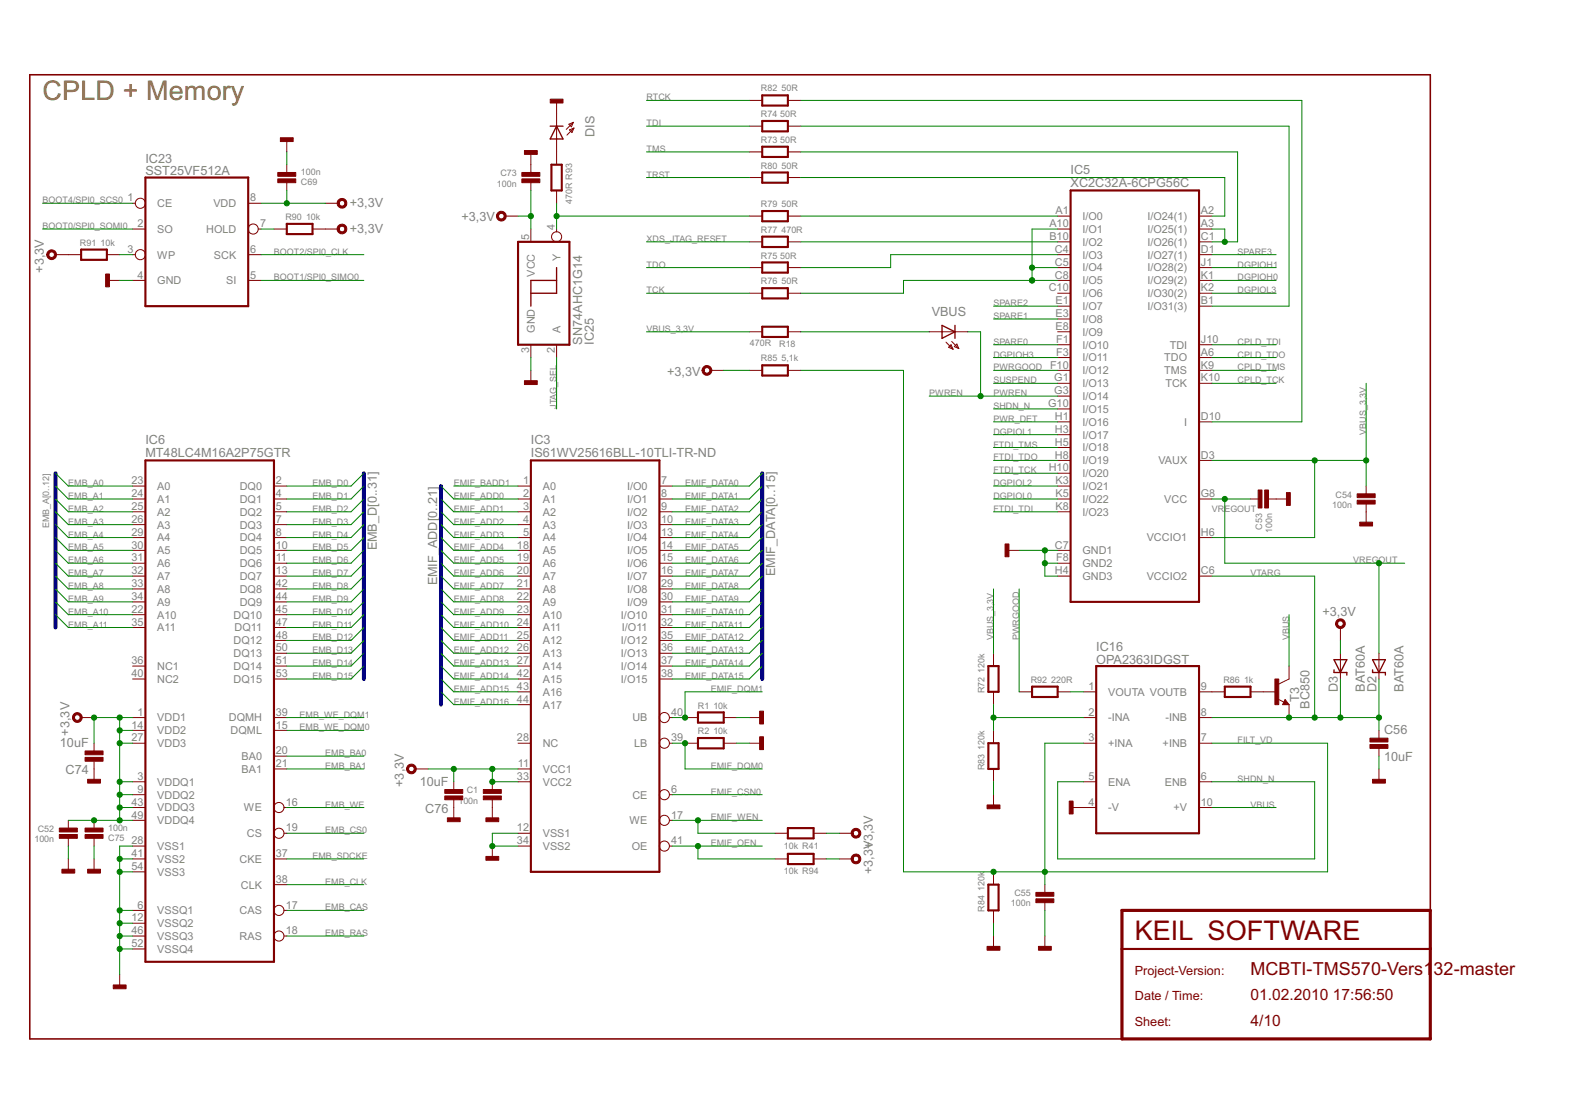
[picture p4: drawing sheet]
<svg xmlns="http://www.w3.org/2000/svg" width="297mm" height="210mm" viewBox="0 0 297 210" stroke-linecap="round" stroke-linejoin="round" font-family="sans-serif">
<defs><g id="words">
<text font-size="5.7" fill="#808000" x="8" y="18.9">CPLD + Memory</text>
<text font-size="5.7" fill="#800000" x="213.7" y="176.9">KEIL SOFTWARE</text>
<g font-size="3.8" fill="#800000">
<text x="235.5" y="183.5">MCBTI-TMS570-Vers1</text>
<text x="270" y="183.5">32-master</text>
</g>
<g font-size="3.3" fill="#800000">
<text x="235.5" y="188.3">01.02.2010</text>
<text x="251" y="188.3">17:56:50</text>
<text x="235.5" y="193.2">4/10</text>
</g>
<g font-size="2.7" fill="#808080">
<text x="112" y="25.8" transform="rotate(-90 112 25.8)">DIS</text>
<text x="27.4" y="32.9">SST25VF512A</text>
<text x="27.4" y="30.6">IC23</text>
<text x="201.6" y="35.1">XC2C32A-6CPG56C</text>
<text x="201.6" y="32.8">IC5</text>
<text x="65.9" y="39">+3,3V</text>
<text x="86.9" y="41.7">+3,3V</text>
<text x="65.9" y="43.8">+3,3V</text>
<text x="8.3" y="51.3" transform="rotate(-90 8.3 51.3)">+3,3V</text>
<text x="175.5" y="59.4">VBUS</text>
<text x="109.7" y="64.9" transform="rotate(-90 109.7 64.9)">SN74AHC1G14</text>
<text x="111.9" y="64.9" transform="rotate(-90 111.9 64.9)">IC25</text>
<text x="125.6" y="70.7">+3,3V</text>
<text x="27.4" y="83.6">IC6</text>
<text x="100" y="83.6">IC3</text>
<text x="27.4" y="85.9">MT48LC4M16A2P75GTR</text>
<text x="100" y="85.9">IS61WV25616BLL-10TLI-TR-ND</text>
<text x="71" y="103.6" transform="rotate(-90 71 103.6)">EMB_D[0..31]</text>
<text x="82.3" y="110.2" transform="rotate(-90 82.3 110.2)">EMIF_ADD[0..21]</text>
<text x="146" y="108.5" transform="rotate(-90 146 108.5)">EMIF_DATA[0..15]</text>
<text x="249.1" y="116">+3,3V</text>
<text x="206.5" y="124.9">OPA2363IDGST</text>
<text x="206.5" y="122.6">IC16</text>
<text x="252" y="130.2" transform="rotate(-90 252 130.2)">D3</text>
<text x="257.1" y="130.2" transform="rotate(-90 257.1 130.2)">BAT60A</text>
<text x="259.3" y="130.2" transform="rotate(-90 259.3 130.2)">D2</text>
<text x="264.4" y="130.2" transform="rotate(-90 264.4 130.2)">BAT60A</text>
<text x="244.7" y="132.2" transform="rotate(-90 244.7 132.2)">T3</text>
<text x="246.7" y="133.4" transform="rotate(-90 246.7 133.4)">BC850</text>
<text x="11.3" y="140.6">10uF</text>
<text x="13.1" y="138.5" transform="rotate(-90 13.1 138.5)">+3,3V</text>
<text x="260.7" y="143.3">10uF</text>
<text x="260.7" y="138.2">C56</text>
<text x="12.3" y="145.7">C74</text>
<text x="76" y="148.1" transform="rotate(-90 76 148.1)">+3,3V</text>
<text x="79" y="147.9">10uF</text>
<text x="80.1" y="153">C76</text>
<text x="164.4" y="159.8" transform="rotate(-90 164.4 159.8)">+3,3V</text>
<text x="164.4" y="164.6" transform="rotate(-90 164.4 164.6)">+3,3V</text>
</g>
<g font-size="2.7" fill="#800000">
<text x="213.7" y="183.5">Project-Version:</text>
<text x="213.7" y="188.3">Date / Time:</text>
<text x="213.7" y="193.2">Sheet:</text>
</g>
<g font-size="2.3" fill="#808080">
<text x="24" y="37.9">1</text>
<text x="29.6" y="39">CE</text>
<text x="40.2" y="39">VDD</text>
<text x="47.1" y="37.9">8</text>
<text x="198.8" y="40.4">A1</text>
<text x="203.9" y="41.4">I/O0</text>
<text x="216.1" y="41.4">I/O24(1)</text>
<text x="226.2" y="40.4">A2</text>
<text x="24" y="47.6">3</text>
<text x="25.9" y="42.8">2</text>
<text x="29.6" y="43.8">SO</text>
<text x="38.8" y="43.8">HOLD</text>
<text x="47.1" y="47.6">6</text>
<text x="49" y="42.8">7</text>
<text x="99.7" y="45.2" transform="rotate(-90 99.7 45.2)">5</text>
<text x="104.5" y="43.3" transform="rotate(-90 104.5 43.3)">4</text>
<text x="197.6" y="42.8">A10</text>
<text x="197.6" y="45.2">B10</text>
<text x="198.7" y="47.6">C4</text>
<text x="203.9" y="43.8">I/O1</text>
<text x="203.9" y="46.3">I/O2</text>
<text x="216.1" y="43.8">I/O25(1)</text>
<text x="216.1" y="46.3">I/O26(1)</text>
<text x="226.2" y="42.8">A3</text>
<text x="226.2" y="45.2">C1</text>
<text x="226.2" y="47.6">D1</text>
<text x="25.9" y="52.5">4</text>
<text x="29.6" y="53.5">GND</text>
<text x="29.6" y="48.7">WP</text>
<text x="40.3" y="48.7">SCK</text>
<text x="42.6" y="53.5">SI</text>
<text x="47.1" y="52.5">5</text>
<text x="100.7" y="52.1" transform="rotate(-90 100.7 52.1)">VCC</text>
<text x="105.6" y="49.1" transform="rotate(-90 105.6 49.1)">Y</text>
<text x="198.7" y="50">C5</text>
<text x="198.7" y="52.5">C8</text>
<text x="203.9" y="48.7">I/O3</text>
<text x="203.9" y="51.1">I/O4</text>
<text x="203.9" y="53.5">I/O5</text>
<text x="216.1" y="51.1">I/O28(2)</text>
<text x="216.1" y="53.5">I/O29(2)</text>
<text x="216.1" y="48.7">I/O27(1)</text>
<text x="226.2" y="50">J1</text>
<text x="226.2" y="52.5">K1</text>
<text x="197.5" y="54.9">C10</text>
<text x="198.8" y="57.3">E1</text>
<text x="198.8" y="59.7">E3</text>
<text x="203.9" y="55.9">I/O6</text>
<text x="203.9" y="58.4">I/O7</text>
<text x="216.1" y="55.9">I/O30(2)</text>
<text x="216.1" y="58.4">I/O31(3)</text>
<text x="226.2" y="54.9">K2</text>
<text x="226.2" y="57.3">B1</text>
<text x="100.7" y="62.7" transform="rotate(-90 100.7 62.7)">GND</text>
<text x="105.6" y="62.7" transform="rotate(-90 105.6 62.7)">A</text>
<text x="198.8" y="62.1">E8</text>
<text x="198.9" y="64.6">F1</text>
<text x="203.9" y="60.8">I/O8</text>
<text x="203.9" y="63.2">I/O9</text>
<text x="203.9" y="65.6">I/O10</text>
<text x="220.3" y="65.6">TDI</text>
<text x="226.2" y="64.6">J10</text>
<text x="99.7" y="66.4" transform="rotate(-90 99.7 66.4)">3</text>
<text x="104.5" y="66.4" transform="rotate(-90 104.5 66.4)">2</text>
<text x="197.8" y="69.4">F10</text>
<text x="198.6" y="71.8">G1</text>
<text x="198.9" y="67">F3</text>
<text x="203.9" y="68">I/O11</text>
<text x="203.9" y="70.5">I/O12</text>
<text x="219.3" y="70.5">TMS</text>
<text x="219.3" y="68">TDO</text>
<text x="226.2" y="67">A6</text>
<text x="226.2" y="69.4">K9</text>
<text x="226.2" y="71.8">K10</text>
<text x="197.4" y="76.7">G10</text>
<text x="198.6" y="74.2">G3</text>
<text x="203.9" y="72.9">I/O13</text>
<text x="203.9" y="75.3">I/O14</text>
<text x="203.9" y="77.7">I/O15</text>
<text x="219.5" y="72.9">TCK</text>
<text x="198.7" y="79.1">H1</text>
<text x="198.7" y="81.5">H3</text>
<text x="198.7" y="83.9">H5</text>
<text x="203.9" y="80.1">I/O16</text>
<text x="203.9" y="82.6">I/O17</text>
<text x="223.1" y="80.1">I</text>
<text x="226.2" y="79.1">D10</text>
<text x="197.5" y="88.8">H10</text>
<text x="198.7" y="86.3">H8</text>
<text x="203.9" y="85">I/O18</text>
<text x="203.9" y="87.4">I/O19</text>
<text x="203.9" y="89.8">I/O20</text>
<text x="218.2" y="87.4">VAUX</text>
<text x="226.2" y="86.3">D3</text>
<text x="24.8" y="91.2">23</text>
<text x="24.8" y="93.6">24</text>
<text x="29.6" y="92.2">A0</text>
<text x="29.6" y="94.7">A1</text>
<text x="45.2" y="92.2">DQ0</text>
<text x="45.2" y="94.7">DQ1</text>
<text x="51.9" y="91.2">2</text>
<text x="51.9" y="93.6">4</text>
<text x="98.5" y="91.2">1</text>
<text x="98.5" y="93.6">2</text>
<text x="102.2" y="92.2">A0</text>
<text x="102.2" y="94.7">A1</text>
<text x="118.1" y="92.2">I/O0</text>
<text x="118.1" y="94.7">I/O1</text>
<text x="124.5" y="91.2">7</text>
<text x="124.5" y="93.6">8</text>
<text x="198.8" y="91.2">K3</text>
<text x="198.8" y="93.6">K5</text>
<text x="203.9" y="92.2">I/O21</text>
<text x="203.9" y="94.7">I/O22</text>
<text x="219.3" y="94.7">VCC</text>
<text x="226.2" y="93.6">G8</text>
<text x="24.8" y="96">25</text>
<text x="24.8" y="98.4">26</text>
<text x="24.8" y="100.9">29</text>
<text x="29.6" y="97.1">A2</text>
<text x="29.6" y="99.5">A3</text>
<text x="29.6" y="101.9">A4</text>
<text x="45.2" y="97.1">DQ2</text>
<text x="45.2" y="99.5">DQ3</text>
<text x="45.2" y="101.9">DQ4</text>
<text x="51.9" y="96">5</text>
<text x="51.9" y="98.4">7</text>
<text x="51.9" y="100.9">8</text>
<text x="98.5" y="96">3</text>
<text x="98.5" y="98.4">4</text>
<text x="98.5" y="100.9">5</text>
<text x="102.2" y="97.1">A2</text>
<text x="102.2" y="99.5">A3</text>
<text x="102.2" y="101.9">A4</text>
<text x="118.1" y="97.1">I/O2</text>
<text x="118.1" y="99.5">I/O3</text>
<text x="118.1" y="101.9">I/O4</text>
<text x="124.5" y="96">9</text>
<text x="124.5" y="98.4">10</text>
<text x="124.5" y="100.9">13</text>
<text x="198.8" y="96">K8</text>
<text x="203.9" y="97.1">I/O23</text>
<text x="216" y="101.9">VCCIO1</text>
<text x="226.2" y="100.9">H6</text>
<text x="24.8" y="103.3">30</text>
<text x="24.8" y="105.7">31</text>
<text x="29.6" y="104.3">A5</text>
<text x="29.6" y="106.8">A6</text>
<text x="45.2" y="104.3">DQ5</text>
<text x="45.2" y="106.8">DQ6</text>
<text x="51.9" y="103.3">10</text>
<text x="51.9" y="105.7">11</text>
<text x="97.4" y="103.3">18</text>
<text x="97.4" y="105.7">19</text>
<text x="102.2" y="104.3">A5</text>
<text x="102.2" y="106.8">A6</text>
<text x="118.1" y="104.3">I/O5</text>
<text x="118.1" y="106.8">I/O6</text>
<text x="124.5" y="103.3">14</text>
<text x="124.5" y="105.7">15</text>
<text x="198.7" y="103.3">C7</text>
<text x="198.9" y="105.7">F8</text>
<text x="203.9" y="104.3">GND1</text>
<text x="203.9" y="106.8">GND2</text>
<text x="24.8" y="108.1">32</text>
<text x="24.8" y="110.5">33</text>
<text x="24.8" y="113">34</text>
<text x="29.6" y="109.2">A7</text>
<text x="29.6" y="111.6">A8</text>
<text x="45.2" y="109.2">DQ7</text>
<text x="45.2" y="111.6">DQ8</text>
<text x="51.9" y="108.1">13</text>
<text x="51.9" y="110.5">42</text>
<text x="51.9" y="113">44</text>
<text x="97.4" y="108.1">20</text>
<text x="97.4" y="110.5">21</text>
<text x="97.4" y="113">22</text>
<text x="102.2" y="109.2">A7</text>
<text x="102.2" y="111.6">A8</text>
<text x="118.1" y="109.2">I/O7</text>
<text x="118.1" y="111.6">I/O8</text>
<text x="124.5" y="108.1">16</text>
<text x="124.5" y="110.5">29</text>
<text x="124.5" y="113">30</text>
<text x="198.7" y="108.1">H4</text>
<text x="203.9" y="109.2">GND3</text>
<text x="216" y="109.2">VCCIO2</text>
<text x="226.2" y="108.1">C6</text>
<text x="24.8" y="115.4">22</text>
<text x="24.8" y="117.8">35</text>
<text x="29.6" y="114">A9</text>
<text x="29.6" y="116.4">A10</text>
<text x="29.6" y="118.9">A11</text>
<text x="44" y="116.4">DQ10</text>
<text x="44.2" y="118.9">DQ11</text>
<text x="45.2" y="114">DQ9</text>
<text x="51.9" y="115.4">45</text>
<text x="51.9" y="117.8">47</text>
<text x="97.4" y="115.4">23</text>
<text x="97.4" y="117.8">24</text>
<text x="102.2" y="114">A9</text>
<text x="102.2" y="116.4">A10</text>
<text x="102.2" y="118.9">A11</text>
<text x="117" y="116.4">I/O10</text>
<text x="117.1" y="118.9">I/O11</text>
<text x="118.1" y="114">I/O9</text>
<text x="124.5" y="115.4">31</text>
<text x="124.5" y="117.8">32</text>
<text x="24.8" y="125.1">36</text>
<text x="44" y="121.3">DQ12</text>
<text x="44" y="123.7">DQ13</text>
<text x="51.9" y="120.2">48</text>
<text x="51.9" y="122.6">50</text>
<text x="51.9" y="125.1">51</text>
<text x="97.4" y="120.2">25</text>
<text x="97.4" y="122.6">26</text>
<text x="97.4" y="125.1">27</text>
<text x="102.2" y="121.3">A12</text>
<text x="102.2" y="123.7">A13</text>
<text x="117" y="121.3">I/O12</text>
<text x="117" y="123.7">I/O13</text>
<text x="124.5" y="120.2">35</text>
<text x="124.5" y="122.6">36</text>
<text x="124.5" y="125.1">37</text>
<text x="24.8" y="127.5">40</text>
<text x="29.6" y="126.1">NC1</text>
<text x="29.6" y="128.5">NC2</text>
<text x="44" y="126.1">DQ14</text>
<text x="44" y="128.6">DQ15</text>
<text x="51.9" y="127.5">53</text>
<text x="97.4" y="127.5">42</text>
<text x="97.4" y="129.9">43</text>
<text x="102.2" y="126.1">A14</text>
<text x="102.2" y="128.5">A15</text>
<text x="102.2" y="131">A16</text>
<text x="117" y="126.1">I/O14</text>
<text x="117" y="128.6">I/O15</text>
<text x="124.5" y="127.5">38</text>
<text x="205" y="129.9">1</text>
<text x="208.7" y="131">VOUTA VOUTB</text>
<text x="226.2" y="129.9">9</text>
<text x="24.8" y="137.2">14</text>
<text x="25.9" y="134.7">1</text>
<text x="29.6" y="135.8">VDD1</text>
<text x="43.1" y="135.8">DQMH</text>
<text x="51.9" y="134.7">39</text>
<text x="51.9" y="137.2">15</text>
<text x="97.4" y="132.3">44</text>
<text x="102.2" y="133.4">A17</text>
<text x="119.1" y="135.8">UB</text>
<text x="126.4" y="134.7">40</text>
<text x="205" y="134.7">2</text>
<text x="208.7" y="135.8">-INA</text>
<text x="219.5" y="135.8">-INB</text>
<text x="226.2" y="134.7">8</text>
<text x="24.8" y="139.6">27</text>
<text x="29.6" y="138.2">VDD2</text>
<text x="29.6" y="140.6">VDD3</text>
<text x="43.4" y="138.2">DQML</text>
<text x="45.5" y="143.1">BA0</text>
<text x="51.9" y="142">20</text>
<text x="97.4" y="139.6">28</text>
<text x="102.2" y="140.6">NC</text>
<text x="119.5" y="140.7">LB</text>
<text x="126.4" y="139.6">39</text>
<text x="205" y="139.6">3</text>
<text x="208.7" y="140.6">+INA</text>
<text x="219" y="140.7">+INB</text>
<text x="226.2" y="139.6">7</text>
<text x="25.9" y="146.8">3</text>
<text x="25.9" y="149.3">9</text>
<text x="29.6" y="147.9">VDDQ1</text>
<text x="45.5" y="145.5">BA1</text>
<text x="51.9" y="144.4">21</text>
<text x="97.4" y="146.8">33</text>
<text x="97.5" y="144.4">11</text>
<text x="102.2" y="145.5">VCC1</text>
<text x="102.2" y="147.9">VCC2</text>
<text x="126.4" y="149.3">6</text>
<text x="205" y="146.8">5</text>
<text x="208.7" y="147.9">ENA</text>
<text x="219.4" y="147.9">ENB</text>
<text x="226.2" y="146.8">6</text>
<text x="24.8" y="151.7">43</text>
<text x="24.8" y="154.1">49</text>
<text x="29.6" y="150.3">VDDQ2</text>
<text x="29.6" y="152.7">VDDQ3</text>
<text x="29.6" y="155.2">VDDQ4</text>
<text x="45.9" y="152.8">WE</text>
<text x="53.8" y="151.7">16</text>
<text x="118.5" y="155.2">WE</text>
<text x="119.1" y="150.3">CE</text>
<text x="126.4" y="154.1">17</text>
<text x="205" y="151.7">4</text>
<text x="208.7" y="152.7">-V</text>
<text x="221" y="152.8">+V</text>
<text x="226.2" y="151.7">10</text>
<text x="24.8" y="158.9">28</text>
<text x="24.8" y="161.4">41</text>
<text x="29.6" y="160">VSS1</text>
<text x="46.5" y="157.6">CS</text>
<text x="51.9" y="161.4">37</text>
<text x="53.8" y="156.5">19</text>
<text x="97.4" y="156.5">12</text>
<text x="97.4" y="158.9">34</text>
<text x="102.2" y="157.6">VSS1</text>
<text x="102.2" y="160">VSS2</text>
<text x="119" y="160">OE</text>
<text x="126.4" y="158.9">41</text>
<text x="24.8" y="163.8">54</text>
<text x="29.6" y="162.4">VSS2</text>
<text x="29.6" y="164.8">VSS3</text>
<text x="45.1" y="162.4">CKE</text>
<text x="45.4" y="167.3">CLK</text>
<text x="51.9" y="166.2">38</text>
<text x="24.8" y="173.5">12</text>
<text x="25.9" y="171">6</text>
<text x="29.6" y="172.1">VSSQ1</text>
<text x="45.1" y="172.1">CAS</text>
<text x="53.8" y="171">17</text>
<text x="24.8" y="175.9">46</text>
<text x="24.8" y="178.3">52</text>
<text x="29.6" y="174.5">VSSQ2</text>
<text x="29.6" y="176.9">VSSQ3</text>
<text x="29.6" y="179.4">VSSQ4</text>
<text x="45.1" y="177">RAS</text>
<text x="53.8" y="175.9">18</text>
</g>
<g font-size="1.9" fill="#808080">
<text x="143.3" y="17.2">R82</text>
<text x="147.2" y="17.2">50R</text>
<text x="121.8" y="23.7">TDI</text>
<text x="121.8" y="18.9">RTCK</text>
<text x="143.3" y="22.1">R74</text>
<text x="147" y="22.1">50R</text>
<text x="121.8" y="28.6">TMS</text>
<text x="143.3" y="26.9">R73</text>
<text x="147" y="26.9">50R</text>
<text x="56.7" y="32.9">100n</text>
<text x="56.7" y="34.9">C69</text>
<text x="93.6" y="35.1">100n</text>
<text x="94.2" y="33.2">C73</text>
<text x="121.8" y="33.4">TRST</text>
<text x="143.3" y="31.7">R80</text>
<text x="147.2" y="31.7">50R</text>
<text x="8" y="38.3">BOOT4/SPI0_SCS0</text>
<text x="53.8" y="41.4">R90</text>
<text x="57.6" y="41.4">10k</text>
<text x="107.7" y="38.4" transform="rotate(-90 107.7 38.4)">470R R93</text>
<text x="143.3" y="39">R79</text>
<text x="147.2" y="39">50R</text>
<text x="8" y="43.1">BOOT0/SPI0_SOMI0</text>
<text x="15" y="46.3">R91</text>
<text x="18.9" y="46.3">10k</text>
<text x="51.6" y="48">BOOT2/SPI0_CLK</text>
<text x="121.8" y="45.5">XDS_JTAG_RESET</text>
<text x="143.3" y="43.8">R77</text>
<text x="147.2" y="43.8">470R</text>
<text x="233.1" y="48">SPARE3</text>
<text x="51.6" y="52.8">BOOT1/SPI0_SIMO0</text>
<text x="121.8" y="50.4">TDO</text>
<text x="143.3" y="48.7">R75</text>
<text x="143.3" y="53.5">R76</text>
<text x="147" y="48.7">50R</text>
<text x="147.2" y="53.5">50R</text>
<text x="233.1" y="52.8">DGPIOH0</text>
<text x="233.1" y="50.4">DGPIOH1</text>
<text x="121.8" y="55.2">TCK</text>
<text x="187.1" y="57.6">SPARE2</text>
<text x="233.1" y="55.2">DGPIOL3</text>
<text x="121.8" y="62.5">VBUS_3,3V</text>
<text x="141.2" y="65.1">470R</text>
<text x="146.8" y="65.4">R18</text>
<text x="187.1" y="64.9">SPARE0</text>
<text x="187.1" y="60.1">SPARE1</text>
<text x="233.1" y="64.9">CPLD_TDI</text>
<text x="143.3" y="68">R85</text>
<text x="147.2" y="68">5,1k</text>
<text x="187.1" y="67.3">DGPIOH3</text>
<text x="187.1" y="69.7">PWRGOOD</text>
<text x="233.1" y="67.3">CPLD_TDO</text>
<text x="233.1" y="69.7">CPLD_TMS</text>
<text x="104.8" y="77" transform="rotate(-90 104.8 77)">JTAG_SEL</text>
<text x="175" y="74.6">PWREN</text>
<text x="187.1" y="74.6">PWREN</text>
<text x="187.1" y="72.2">SUSPEND</text>
<text x="187.1" y="77">SHDN_N</text>
<text x="233.1" y="72.2">CPLD_TCK</text>
<text x="187.1" y="81.8">DGPIOL1</text>
<text x="187.1" y="79.4">PWR_DET</text>
<text x="257.3" y="81.8" transform="rotate(-90 257.3 81.8)">VBUS_3,3V</text>
<text x="187.1" y="84.3">FTDI_TMS</text>
<text x="187.1" y="86.7">FTDI_TDO</text>
<text x="187.1" y="89.1">FTDI_TCK</text>
<text x="12.9" y="91.5">EMB_A0</text>
<text x="12.9" y="93.9">EMB_A1</text>
<text x="58.9" y="91.5">EMB_D0</text>
<text x="58.9" y="93.9">EMB_D1</text>
<text x="85.5" y="91.5">EMIF_BADD1</text>
<text x="85.5" y="93.9">EMIF_ADD0</text>
<text x="129" y="91.5">EMIF_DATA0</text>
<text x="129" y="93.9">EMIF_DATA1</text>
<text x="187.1" y="93.9">DGPIOL0</text>
<text x="187.1" y="91.5">DGPIOL2</text>
<text x="250.9" y="95.6">100n</text>
<text x="251.6" y="93.7">C54</text>
<text x="9.2" y="99.5" transform="rotate(-90 9.2 99.5)">EMB_A[0..12]</text>
<text x="12.9" y="96.4">EMB_A2</text>
<text x="12.9" y="98.8">EMB_A3</text>
<text x="12.9" y="101.2">EMB_A4</text>
<text x="58.9" y="96.4">EMB_D2</text>
<text x="58.9" y="98.8">EMB_D3</text>
<text x="58.9" y="101.2">EMB_D4</text>
<text x="85.5" y="96.4">EMIF_ADD1</text>
<text x="85.5" y="98.8">EMIF_ADD2</text>
<text x="85.5" y="101.2">EMIF_ADD3</text>
<text x="129" y="96.4">EMIF_DATA2</text>
<text x="129" y="98.8">EMIF_DATA3</text>
<text x="129" y="101.2">EMIF_DATA4</text>
<text x="187.1" y="96.4">FTDI_TDI</text>
<text x="228.3" y="96.4">VREGOUT</text>
<text x="237.7" y="99.7" transform="rotate(-90 237.7 99.7)">C53</text>
<text x="239.6" y="100.3" transform="rotate(-90 239.6 100.3)">100n</text>
<text x="12.9" y="103.6">EMB_A5</text>
<text x="12.9" y="106">EMB_A6</text>
<text x="58.9" y="103.6">EMB_D5</text>
<text x="58.9" y="106">EMB_D6</text>
<text x="85.5" y="103.6">EMIF_ADD4</text>
<text x="85.5" y="106">EMIF_ADD5</text>
<text x="129" y="103.6">EMIF_DATA5</text>
<text x="129" y="106">EMIF_DATA6</text>
<text x="254.9" y="106">VREGOUT</text>
<text x="12.9" y="108.5">EMB_A7</text>
<text x="12.9" y="110.9">EMB_A8</text>
<text x="12.9" y="113.3">EMB_A9</text>
<text x="58.9" y="108.5">EMB_D7</text>
<text x="58.9" y="110.9">EMB_D8</text>
<text x="58.9" y="113.3">EMB_D9</text>
<text x="85.5" y="108.5">EMIF_ADD6</text>
<text x="85.5" y="110.9">EMIF_ADD7</text>
<text x="85.5" y="113.3">EMIF_ADD8</text>
<text x="129" y="108.5">EMIF_DATA7</text>
<text x="129" y="110.9">EMIF_DATA8</text>
<text x="129" y="113.3">EMIF_DATA9</text>
<text x="235.5" y="108.5">VTARG</text>
<text x="12.9" y="115.7">EMB_A10</text>
<text x="12.9" y="118.1">EMB_A11</text>
<text x="58.9" y="115.7">EMB_D10</text>
<text x="58.9" y="118.1">EMB_D11</text>
<text x="85.5" y="115.7">EMIF_ADD9</text>
<text x="85.5" y="118.1">EMIF_ADD10</text>
<text x="129" y="115.7">EMIF_DATA10</text>
<text x="129" y="118.1">EMIF_DATA11</text>
<text x="58.9" y="120.6">EMB_D12</text>
<text x="58.9" y="123">EMB_D13</text>
<text x="58.9" y="125.4">EMB_D14</text>
<text x="85.5" y="120.6">EMIF_ADD11</text>
<text x="85.5" y="123">EMIF_ADD12</text>
<text x="85.5" y="125.4">EMIF_ADD13</text>
<text x="129" y="120.6">EMIF_DATA12</text>
<text x="129" y="123">EMIF_DATA13</text>
<text x="129" y="125.4">EMIF_DATA14</text>
<text x="187.1" y="120.6" transform="rotate(-90 187.1 120.6)">VBUS_3,3V</text>
<text x="192" y="120.6" transform="rotate(-90 192 120.6)">PWRGOOD</text>
<text x="242.8" y="120.6" transform="rotate(-90 242.8 120.6)">VBUS</text>
<text x="58.9" y="127.8">EMB_D15</text>
<text x="85.5" y="127.8">EMIF_ADD14</text>
<text x="85.5" y="130.2">EMIF_ADD15</text>
<text x="129" y="127.8">EMIF_DATA15</text>
<text x="133.9" y="130.2">EMIF_DQM1</text>
<text x="185.4" y="130.5" transform="rotate(-90 185.4 130.5)">R72</text>
<text x="185.4" y="126.6" transform="rotate(-90 185.4 126.6)">120k</text>
<text x="194.1" y="128.5">R92</text>
<text x="198" y="128.5">220R</text>
<text x="230.4" y="128.5">R86</text>
<text x="234.3" y="128.5">1k</text>
<text x="56.4" y="137.5">EMB_WE_DQM0</text>
<text x="56.4" y="135.1">EMB_WE_DQM1</text>
<text x="85.5" y="132.7">EMIF_ADD16</text>
<text x="131.5" y="133.4">R1</text>
<text x="134.4" y="133.4">10k</text>
<text x="61.3" y="142.3">EMB_BA0</text>
<text x="131.5" y="138.2">R2</text>
<text x="134.4" y="138.2">10k</text>
<text x="185.4" y="141.1" transform="rotate(-90 185.4 141.1)">120k</text>
<text x="233.1" y="139.9">FILT_VD</text>
<text x="61.3" y="144.8">EMB_BA1</text>
<text x="87.9" y="149.4">C1</text>
<text x="133.9" y="149.6">EMIF_CSN0</text>
<text x="133.9" y="144.8">EMIF_DQM0</text>
<text x="185.4" y="145" transform="rotate(-90 185.4 145)">R83</text>
<text x="233.1" y="147.2">SHDN_N</text>
<text x="61.3" y="152">EMB_WE</text>
<text x="86.4" y="151.3">100n</text>
<text x="133.9" y="154.4">EMIF_WEN</text>
<text x="235.5" y="152">VBUS</text>
<text x="6.5" y="158.5">100n</text>
<text x="7.1" y="156.6">C52</text>
<text x="20.4" y="156.4">100n</text>
<text x="20.4" y="158.3">C75</text>
<text x="58.9" y="161.7">EMB_SDCKE</text>
<text x="61.3" y="156.9">EMB_CS0</text>
<text x="133.9" y="159.3">EMIF_OEN</text>
<text x="147.6" y="159.8">10k R41</text>
<text x="61.3" y="166.5">EMB_CLK</text>
<text x="147.6" y="164.6">10k R94</text>
<text x="185.4" y="167.7" transform="rotate(-90 185.4 167.7)">120k</text>
<text x="61.3" y="171.4">EMB_CAS</text>
<text x="185.4" y="171.6" transform="rotate(-90 185.4 171.6)">R84</text>
<text x="190.4" y="170.6">100n</text>
<text x="191.1" y="168.7">C55</text>
<text x="61.3" y="176.2">EMB_RAS</text>
</g>
</g></defs>
<g fill="#800000" stroke="#800000" stroke-width=".3">
<path d="M5.6 14.1v181.5z"/>
<path d="M5.6 14.1h263.8z"/>
<path d="M269.4 14.1v157.3z"/>
<path d="M5.6 195.6h205.7z"/>
</g>
<g fill="#800000" stroke="#800000" stroke-width=".59">
<path d="M211.3 178.6v17z"/>
<path d="M211.3 171.4v7.2z"/>
<path d="M211.3 171.4h58.1z"/>
<path d="M269.4 171.4v7.2z"/>
<path d="M269.4 178.6v17z"/>
<path d="M211.3 195.6h58.1z"/>
</g>
<g fill="#800000" stroke="#800000" stroke-width=".4">
<path d="M211.3 178.6h58.1z"/>
<path d="M100 164.1h24.2z"/>
<path d="M124.2 86.7v77.4z"/>
<path d="M100 86.7h24.2z"/>
<path d="M100 86.7v77.4z"/>
<path d="M27.4 181.1h24.2z"/>
<path d="M51.6 86.7v94.4z"/>
<path d="M27.4 86.7h24.2z"/>
<path d="M27.4 86.7v94.4z"/>
<path d="M131.5 134.1h4.8z"/>
<path d="M136.3 134.1v1.9z"/>
<path d="M131.5 136h4.8z"/>
<path d="M131.5 134.1v1.9z"/>
<path d="M131.5 138.9h4.8z"/>
<path d="M136.3 138.9v2z"/>
<path d="M131.5 140.9h4.8z"/>
<path d="M131.5 138.9v2z"/>
<path d="M148.4 157.8h4.8z"/>
<path d="M148.4 155.9v1.9z"/>
<path d="M148.4 155.9h4.8z"/>
<path d="M153.2 155.9v1.9z"/>
<path d="M201.7 113.3h24.1z"/>
<path d="M225.8 35.9v77.4z"/>
<path d="M201.7 35.9h24.1z"/>
<path d="M201.7 35.9v77.4z"/>
<path d="M143.6 27.6h4.8z"/>
<path d="M148.4 27.6v1.9z"/>
<path d="M143.6 29.5h4.8z"/>
<path d="M143.6 27.6v1.9z"/>
<path d="M143.6 22.8h4.8z"/>
<path d="M148.4 22.8v1.9z"/>
<path d="M143.6 24.7h4.8z"/>
<path d="M143.6 22.8v1.9z"/>
<path d="M143.6 49.4h4.8z"/>
<path d="M148.4 49.4v1.9z"/>
<path d="M143.6 51.3h4.8z"/>
<path d="M143.6 49.4v1.9z"/>
<path d="M143.6 54.3h4.8z"/>
<path d="M148.4 54.3v1.9z"/>
<path d="M143.6 56.2h4.8z"/>
<path d="M143.6 54.3v1.9z"/>
<path d="M143.6 44.6h4.8z"/>
<path d="M148.4 44.6v1.9z"/>
<path d="M143.6 46.5h4.8z"/>
<path d="M143.6 44.6v1.9z"/>
<path d="M143.6 39.7h4.8z"/>
<path d="M148.4 39.7v2z"/>
<path d="M143.6 41.7h4.8z"/>
<path d="M143.6 39.7v2z"/>
<path d="M143.6 32.5h4.8z"/>
<path d="M148.4 32.5v1.9z"/>
<path d="M143.6 34.4h4.8z"/>
<path d="M143.6 32.5v1.9z"/>
<path d="M143.6 17.9h4.8z"/>
<path d="M148.4 17.9v2z"/>
<path d="M143.6 19.9h4.8z"/>
<path d="M143.6 17.9v2z"/>
<path d="M206.5 125.4h19.3z"/>
<path d="M225.8 125.4v31.5z"/>
<path d="M206.5 156.9h19.3z"/>
<path d="M206.5 125.4v31.5z"/>
<path d="M143.6 63.4h4.8z"/>
<path d="M143.6 61.5v1.9z"/>
<path d="M143.6 61.5h4.8z"/>
<path d="M148.4 61.5v1.9z"/>
<path d="M186.2 125.4v4.8z"/>
<path d="M186.2 125.4h1.9z"/>
<path d="M188.1 125.4v4.8z"/>
<path d="M186.2 130.2h1.9z"/>
<path d="M186.2 139.9v4.9z"/>
<path d="M186.2 139.9h1.9z"/>
<path d="M188.1 139.9v4.9z"/>
<path d="M186.2 144.8h1.9z"/>
<path d="M186.2 166.5v4.9z"/>
<path d="M186.2 166.5h1.9z"/>
<path d="M188.1 166.5v4.9z"/>
<path d="M186.2 171.4h1.9z"/>
<path d="M143.6 68.8h4.8z"/>
<path d="M148.4 68.8v1.9z"/>
<path d="M143.6 70.7h4.8z"/>
<path d="M143.6 68.8v1.9z"/>
<path d="M230.7 129.3h4.8z"/>
<path d="M235.5 129.3v1.9z"/>
<path d="M230.7 131.2h4.8z"/>
<path d="M230.7 129.3v1.9z"/>
<path d="M27.4 33.4h19.4z"/>
<path d="M46.8 33.4v24.2z"/>
<path d="M27.4 57.6h19.4z"/>
<path d="M27.4 33.4v24.2z"/>
<path d="M54 42.1h4.9z"/>
<path d="M58.9 42.1v2z"/>
<path d="M54 44.1h4.9z"/>
<path d="M54 42.1v2z"/>
<path d="M15.3 47h4.8z"/>
<path d="M20.1 47v1.9z"/>
<path d="M15.3 48.9h4.8z"/>
<path d="M15.3 47v1.9z"/>
<path d="M194.4 129.3h4.8z"/>
<path d="M199.2 129.3v1.9z"/>
<path d="M194.4 131.2h4.8z"/>
<path d="M194.4 129.3v1.9z"/>
<path d="M105.8 31v4.9z"/>
<path d="M103.9 35.9h1.9z"/>
<path d="M103.9 31v4.9z"/>
<path d="M103.9 31h1.9z"/>
<path d="M97.6 45.5v19.4z"/>
<path d="M97.6 45.5h9.7z"/>
<path d="M107.3 45.5v19.4z"/>
<path d="M97.6 64.9h9.7z"/>
<path d="M148.4 162.7h4.8z"/>
<path d="M148.4 160.7v2z"/>
<path d="M148.4 160.7h4.8z"/>
<path d="M153.2 160.7v2z"/>
</g>
<g fill="#800000" stroke="#800000" stroke-width=".19">
<path d="M124.2 91.5h2.4z"/>
<path d="M97.6 91.5h2.4z"/>
<path d="M97.6 93.9h2.4z"/>
<path d="M97.6 96.4h2.4z"/>
<path d="M97.6 98.8h2.4z"/>
<path d="M97.6 101.2h2.4z"/>
<path d="M97.6 103.6h2.4z"/>
<path d="M97.6 106h2.4z"/>
<path d="M97.6 108.5h2.4z"/>
<path d="M97.6 110.9h2.4z"/>
<path d="M97.6 113.3h2.4z"/>
<path d="M97.6 115.7h2.4z"/>
<path d="M97.6 118.1h2.4z"/>
<path d="M97.6 120.6h2.4z"/>
<path d="M97.6 123h2.4z"/>
<path d="M97.6 125.4h2.4z"/>
<path d="M97.6 127.8h2.4z"/>
<path d="M97.6 130.2h2.4z"/>
<path d="M97.6 132.7h2.4z"/>
<path d="M124.2 93.9h2.4z"/>
<path d="M124.2 96.4h2.4z"/>
<path d="M124.2 98.8h2.4z"/>
<path d="M124.2 101.2h2.4z"/>
<path d="M124.2 103.6h2.4z"/>
<path d="M124.2 106h2.4z"/>
<path d="M124.2 108.5h2.4z"/>
<path d="M97.6 139.9h2.4z"/>
<path d="M126.1 159.3h.5z"/>
<path d="M126.1 154.4h.5z"/>
<path d="M126.1 149.6h.5z"/>
<path d="M97.6 144.8h2.4z"/>
<path d="M97.6 147.2h2.4z"/>
<path d="M97.6 156.9h2.4z"/>
<path d="M97.6 159.3h2.4z"/>
<path d="M124.2 110.9h2.4z"/>
<path d="M124.2 113.3h2.4z"/>
<path d="M124.2 115.7h2.4z"/>
<path d="M124.2 118.1h2.4z"/>
<path d="M124.2 120.6h2.4z"/>
<path d="M124.2 123h2.4z"/>
<path d="M124.2 125.4h2.4z"/>
<path d="M124.2 127.8h2.4z"/>
<path d="M126.1 135.1h.5z"/>
<path d="M126.1 139.9h.5z"/>
<path d="M51.6 91.5h2.4z"/>
<path d="M25 91.5h2.4z"/>
<path d="M25 93.9h2.4z"/>
<path d="M25 96.4h2.4z"/>
<path d="M25 98.8h2.4z"/>
<path d="M25 101.2h2.4z"/>
<path d="M25 103.6h2.4z"/>
<path d="M25 106h2.4z"/>
<path d="M25 108.5h2.4z"/>
<path d="M25 110.9h2.4z"/>
<path d="M25 113.3h2.4z"/>
<path d="M25 115.7h2.4z"/>
<path d="M25 118.1h2.4z"/>
<path d="M25 125.4h2.4z"/>
<path d="M53.5 152h.5z"/>
<path d="M25 135.1h2.4z"/>
<path d="M25 147.2h2.4z"/>
<path d="M25 159.3h2.4z"/>
<path d="M25 161.7h2.4z"/>
<path d="M51.6 93.9h2.4z"/>
<path d="M51.6 96.4h2.4z"/>
<path d="M51.6 98.8h2.4z"/>
<path d="M51.6 101.2h2.4z"/>
<path d="M51.6 103.6h2.4z"/>
<path d="M51.6 106h2.4z"/>
<path d="M51.6 108.5h2.4z"/>
<path d="M51.6 110.9h2.4z"/>
<path d="M51.6 113.3h2.4z"/>
<path d="M51.6 115.7h2.4z"/>
<path d="M51.6 118.1h2.4z"/>
<path d="M51.6 120.6h2.4z"/>
<path d="M51.6 123h2.4z"/>
<path d="M51.6 125.4h2.4z"/>
<path d="M51.6 127.8h2.4z"/>
<path d="M53.5 156.9h.5z"/>
<path d="M53.5 171.4h.5z"/>
<path d="M53.5 176.2h.5z"/>
<path d="M51.6 161.7h2.4z"/>
<path d="M51.6 166.5h2.4z"/>
<path d="M51.6 135.1h2.4z"/>
<path d="M51.6 137.5h2.4z"/>
<path d="M51.6 142.3h2.4z"/>
<path d="M51.6 144.8h2.4z"/>
<path d="M25 164.1h2.4z"/>
<path d="M25 171.4h2.4z"/>
<path d="M25 173.8h2.4z"/>
<path d="M25 127.8h2.4z"/>
<path d="M25 176.2h2.4z"/>
<path d="M25 137.5h2.4z"/>
<path d="M25 139.9h2.4z"/>
<path d="M25 149.6h2.4z"/>
<path d="M25 152h2.4z"/>
<path d="M25 178.6h2.4z"/>
<path d="M25 154.4h2.4z"/>
<path d="M129 135.1h2.5z"/>
<path d="M136.3 135.1h2.4z"/>
<path d="M129 139.9h2.5z"/>
<path d="M136.3 139.9h2.4z"/>
<path d="M78.2 144.8h2.4z"/>
<path d="M92.7 147.2v1.4z"/>
<path d="M92.7 150.6v1.4z"/>
<path d="M92.7 159.3v2.4z"/>
<path d="M141.1 135.1h2.5z"/>
<path d="M141.1 139.9h2.5z"/>
<path d="M92.7 152v2.4z"/>
<path d="M153.2 156.9h2.5z"/>
<path d="M146 156.9h2.4z"/>
<path d="M158.1 156.9h2.4z"/>
<path d="M199.2 40.7h2.5z"/>
<path d="M199.2 43.1h2.5z"/>
<path d="M199.2 45.5h2.5z"/>
<path d="M199.2 47.9h2.5z"/>
<path d="M199.2 50.4h2.5z"/>
<path d="M199.2 52.8h2.5z"/>
<path d="M199.2 55.2h2.5z"/>
<path d="M199.2 57.6h2.5z"/>
<path d="M225.8 93.9h2.5z"/>
<path d="M199.2 103.6h2.5z"/>
<path d="M199.2 60h2.5z"/>
<path d="M199.2 62.5h2.5z"/>
<path d="M199.2 64.9h2.5z"/>
<path d="M199.2 67.3h2.5z"/>
<path d="M199.2 69.7h2.5z"/>
<path d="M199.2 72.2h2.5z"/>
<path d="M199.2 74.6h2.5z"/>
<path d="M199.2 77h2.5z"/>
<path d="M199.2 79.4h2.5z"/>
<path d="M199.2 81.8h2.5z"/>
<path d="M199.2 84.2h2.5z"/>
<path d="M199.2 86.7h2.5z"/>
<path d="M199.2 89.1h2.5z"/>
<path d="M199.2 91.5h2.5z"/>
<path d="M199.2 93.9h2.5z"/>
<path d="M199.2 96.4h2.5z"/>
<path d="M225.8 40.7h2.5z"/>
<path d="M225.8 43.1h2.5z"/>
<path d="M225.8 50.4h2.5z"/>
<path d="M225.8 52.8h2.5z"/>
<path d="M225.8 55.2h2.5z"/>
<path d="M225.8 57.6h2.5z"/>
<path d="M225.8 64.9h2.5z"/>
<path d="M225.8 67.3h2.5z"/>
<path d="M225.8 69.7h2.5z"/>
<path d="M225.8 72.2h2.5z"/>
<path d="M225.8 45.5h2.5z"/>
<path d="M225.8 79.4h2.5z"/>
<path d="M225.8 86.7h2.5z"/>
<path d="M225.8 101.2h2.5z"/>
<path d="M225.8 108.5h2.5z"/>
<path d="M199.2 106h2.5z"/>
<path d="M199.2 108.5h2.5z"/>
<path d="M225.8 47.9h2.5z"/>
<path d="M15.3 135.1h2.4z"/>
<path d="M17.7 144.8v2.4z"/>
<path d="M22.5 183.5v2.4z"/>
<path d="M189.5 103.6h2.5z"/>
<path d="M235.5 93.9h1.5z"/>
<path d="M238.9 93.9h1.5z"/>
<path d="M240.4 93.9h2.4z"/>
<path d="M257.3 91.5v1.5z"/>
<path d="M257.3 94.9v1.5z"/>
<path d="M257.3 96.4v2.4z"/>
<path d="M141.1 28.6h2.5z"/>
<path d="M148.4 28.6h2.4z"/>
<path d="M141.1 23.7h2.5z"/>
<path d="M148.4 23.7h2.4z"/>
<path d="M141.1 50.4h2.5z"/>
<path d="M148.4 50.4h2.4z"/>
<path d="M141.1 55.2h2.5z"/>
<path d="M148.4 55.2h2.4z"/>
<path d="M141.1 45.5h2.5z"/>
<path d="M148.4 45.5h2.4z"/>
<path d="M141.1 40.7h2.5z"/>
<path d="M148.4 40.7h2.4z"/>
<path d="M141.1 33.4h2.5z"/>
<path d="M148.4 33.4h2.4z"/>
<path d="M141.1 18.9h2.5z"/>
<path d="M148.4 18.9h2.4z"/>
<path d="M204.1 130.2h2.4z"/>
<path d="M204.1 139.9h2.4z"/>
<path d="M204.1 152h2.4z"/>
<path d="M204.1 147.2h2.4z"/>
<path d="M225.8 130.2h2.5z"/>
<path d="M225.8 139.9h2.5z"/>
<path d="M225.8 152h2.5z"/>
<path d="M204.1 135.1h2.4z"/>
<path d="M225.8 135.1h2.5z"/>
<path d="M225.8 147.2h2.5z"/>
<path d="M179.9 62.5h2.4z"/>
<path d="M175 62.5h2.4z"/>
<path d="M177.4 62.5h2.5z"/>
<path d="M178.2 64.4l1.3 1.3z"/>
<path d="M179.1 64.9l.4 .8z"/>
<path d="M179.1 64.9l-.4 .5z"/>
<path d="M178.7 65.4l.8 .3z"/>
<path d="M180.2 64.8l.4 .8z"/>
<path d="M180.2 64.8l-.5 .5z"/>
<path d="M179.7 65.3l.9 .3z"/>
<path d="M179.3 64.3l1.3 1.3z"/>
<path d="M148.4 62.5h2.4z"/>
<path d="M141.1 62.5h2.5z"/>
<path d="M187.1 130.2v2.5z"/>
<path d="M187.1 123v2.4z"/>
<path d="M187.1 144.8v2.4z"/>
<path d="M187.1 137.5v2.4z"/>
<path d="M187.1 149.6v2.4z"/>
<path d="M187.1 171.4v2.4z"/>
<path d="M187.1 164.1v2.4z"/>
<path d="M196.8 166.5v1.5z"/>
<path d="M196.8 169.9v1.5z"/>
<path d="M187.1 176.2v2.4z"/>
<path d="M196.8 176.2v2.4z"/>
<path d="M141.1 69.7h2.5z"/>
<path d="M148.4 69.7h2.4z"/>
<path d="M259.7 137.5v1.4z"/>
<path d="M259.7 140.9v1.4z"/>
<path d="M259.7 144.8v2.4z"/>
<path d="M238 130.2h2.4z"/>
<path d="M242.8 132.7v2.4z"/>
<path d="M242.8 125.4v2.4z"/>
<path d="M240.9 128.8l1.9-1z"/>
<path d="M242.1 131.7l.7 1z"/>
<path d="M241.6 132.7h1.2z"/>
<path d="M242.1 131.7l-.5 1z"/>
<path d="M240.7 131.6l1.2 .6z"/>
<path d="M228.3 130.2h2.4z"/>
<path d="M235.5 130.2h2.5z"/>
<path d="M259.7 123v2.4z"/>
<path d="M259.7 125.4v2.4z"/>
<path d="M201.7 152h2.4z"/>
<path d="M25 38.3h.5z"/>
<path d="M46.8 38.3h2.4z"/>
<path d="M25 43.1h2.4z"/>
<path d="M25 52.8h2.4z"/>
<path d="M25 47.9h.5z"/>
<path d="M48.6 43.1h.6z"/>
<path d="M46.8 47.9h2.4z"/>
<path d="M46.8 52.8h2.4z"/>
<path d="M61.3 38.3h2.4z"/>
<path d="M20.1 52.8h2.4z"/>
<path d="M54 26.2v2.4z"/>
<path d="M54 34.4v1.5z"/>
<path d="M54 31v1.5z"/>
<path d="M51.6 43.1h2.4z"/>
<path d="M58.9 43.1h2.4z"/>
<path d="M12.9 47.9h2.4z"/>
<path d="M20.1 47.9h2.4z"/>
<path d="M61.3 43.1h2.4z"/>
<path d="M10.5 47.9h2.4z"/>
<path d="M192 130.2h2.4z"/>
<path d="M199.2 130.2h2.5z"/>
<path d="M95.2 40.7h2.4z"/>
<path d="M100 31v1.5z"/>
<path d="M100 34.4v1.5z"/>
<path d="M100 28.6v2.4z"/>
<path d="M104.8 21.3v2.4z"/>
<path d="M104.8 26.2v2.4z"/>
<path d="M104.8 23.7v2.5z"/>
<path d="M108.1 24.1l-1.3 1.3z"/>
<path d="M107.3 24.5l.8-.4z"/>
<path d="M107.3 24.5l.4 .5z"/>
<path d="M108.1 24.1l-.4 .9z"/>
<path d="M107.1 23.4l.9-.4z"/>
<path d="M107.1 23.4l.5 .5z"/>
<path d="M108 23l-.4 .9z"/>
<path d="M106.7 24.4l1.3-1.4z"/>
<path d="M104.8 28.6v2.4z"/>
<path d="M104.8 35.9v2.4z"/>
<path d="M104.8 18.9v2.4z"/>
<path d="M104.8 64.9v2.4z"/>
<path d="M100 64.9v2.4z"/>
<path d="M104.8 43.1v.5z"/>
<path d="M100 43.1v2.4z"/>
<path d="M17.7 143.3v1.5z"/>
<path d="M17.7 139.9v1.5z"/>
<path d="M12.9 154.4v1.5z"/>
<path d="M12.9 157.8v1.5z"/>
<path d="M17.7 157.8v1.5z"/>
<path d="M17.7 154.4v1.5z"/>
<path d="M17.7 161.7v2.4z"/>
<path d="M12.9 161.7v2.4z"/>
<path d="M153.2 161.7h2.5z"/>
<path d="M146 161.7h2.4z"/>
<path d="M158.1 161.7h2.4z"/>
<path d="M85.5 150.6v1.4z"/>
<path d="M85.5 147.2v1.4z"/>
<path d="M85.5 152v2.4z"/>
<path d="M100 69.7v2.5z"/>
<path d="M133.9 69.7h2.4z"/>
<path d="M252.5 123v2.4z"/>
<path d="M252.5 125.4v2.4z"/>
<path d="M252.5 118.1v2.5z"/>
<path d="M76.8 144.2a.92 .92 0 0 1 1.4 0 .92 .92 0 0 1-.4 1.4 .92 .92 0 0 1-1.2-.8h.4a.53 .53 0 0 1 .7-.5 .53 .53 0 0 1 .1 .9 .53 .53 0 0 1-.8-.3v-.1h-.4z" fill-rule="evenodd"/>
<path d="M160.5 156.3a.92 .92 0 0 1 1.5 0 .92 .92 0 0 1-.5 1.4 .92 .92 0 0 1-1.2-.8h.4a.54 .54 0 0 1 .8-.5 .54 .54 0 0 1 .1 .9 .54 .54 0 0 1-.9-.3v-.1h-.4z" fill-rule="evenodd"/>
<path d="M13.8 134.5a.92 .92 0 0 1 1.5 0 .92 .92 0 0 1-.4 1.4 .92 .92 0 0 1-1.2-.8h.3a.54 .54 0 0 1 .8-.5 .54 .54 0 0 1 .1 .9 .54 .54 0 0 1-.8-.2l-.1-.2h-.3z" fill-rule="evenodd"/>
<path d="M63.7 37.7a.92 .92 0 0 1 1.5 0 .92 .92 0 0 1-.5 1.4 .92 .92 0 0 1-1.2-.8h.4a.53 .53 0 0 1 .7-.6 .53 .53 0 0 1 .2 .9 .53 .53 0 0 1-.9-.2v-.1h-.4z" fill-rule="evenodd"/>
<path d="M63.7 42.5a.92 .92 0 0 1 1.5 .1 .92 .92 0 0 1-.5 1.4 .92 .92 0 0 1-1.2-.9h.4a.53 .53 0 0 1 .7-.5 .53 .53 0 0 1 .2 .8 .53 .53 0 0 1-.9-.1v-.2h-.4z" fill-rule="evenodd"/>
<path d="M9 47.4a.92 .92 0 0 1 1.5 0 .92 .92 0 0 1-.5 1.4 .92 .92 0 0 1-1.2-.9h.4a.53 .53 0 0 1 .7-.5 .53 .53 0 0 1 .2 .9 .53 .53 0 0 1-.9-.2v-.2h-.4z" fill-rule="evenodd"/>
<path d="M93.7 40.1a.92 .92 0 0 1 1.5 .1 .92 .92 0 0 1-.5 1.4 .92 .92 0 0 1-1.2-.9h.4a.53 .53 0 0 1 .7-.5 .53 .53 0 0 1 .2 .8 .53 .53 0 0 1-.9-.1v-.2h-.4z" fill-rule="evenodd"/>
<path d="M160.7 160.9a.92 .92 0 0 1 1.4 .4 .92 .92 0 0 1-.7 1.3 .92 .92 0 0 1-1.1-.9h.4a.53 .53 0 0 1 .8-.5 .53 .53 0 0 1 .1 .9 .53 .53 0 0 1-.9-.2v-.2h-.4l.1-.3z" fill-rule="evenodd"/>
<path d="M132.4 69.2a.93 .93 0 0 1 1.5 .1 .93 .93 0 0 1-.5 1.4 .93 .93 0 0 1-1.2-1h.4a.54 .54 0 0 1 .8-.4 .54 .54 0 0 1 .1 .9 .54 .54 0 0 1-.8-.3l-.1-.2h-.4z" fill-rule="evenodd"/>
<path d="M251.8 116.8a.92 .92 0 0 1 1.4 .1 .92 .92 0 0 1-.4 1.4 .92 .92 0 0 1-1.2-.9h.3a.53 .53 0 0 1 .8-.4 .53 .53 0 0 1 .1 .8 .53 .53 0 0 1-.8-.2l-.1-.2h-.3z" fill-rule="evenodd"/>
</g>
<g fill="none" stroke="#800000" stroke-width=".19">
<circle cx="26.4" cy="38.3" r=".95"/>
<circle cx="26.4" cy="47.9" r=".95"/>
<circle cx="47.7" cy="43.1" r=".95"/>
<circle cx="104.8" cy="44.6" r=".95"/>
<circle cx="125.1" cy="139.9" r=".95"/>
<circle cx="125.1" cy="135.1" r=".95"/>
<circle cx="52.5" cy="152" r=".95"/>
<circle cx="52.5" cy="156.9" r=".95"/>
<circle cx="125.1" cy="149.6" r=".95"/>
<circle cx="125.1" cy="159.3" r=".95"/>
<circle cx="125.1" cy="154.4" r=".95"/>
<circle cx="52.5" cy="176.2" r=".95"/>
<circle cx="52.5" cy="171.4" r=".95"/>
</g>
<g fill="#800000" stroke="#800000" stroke-width=".19">
<path d="M91 148.6h3.4v.8h-3.4z"/>
<path d="M91 149.8h3.4v.8h-3.4z"/>
<path d="M91.5 161.2h2.4v.7h-2.4z"/>
<path d="M143.1 133.9h.7v2.4h-.7z"/>
<path d="M143.1 138.7h.7v2.4h-.7z"/>
<path d="M91.5 154h2.4v.7h-2.4z"/>
<path d="M16.5 146.7h2.4v.7h-2.4z"/>
<path d="M21.3 185.4h2.4v.7h-2.4z"/>
<path d="M189.3 102.4h.7v2.4h-.7z"/>
<path d="M237 92.2h.7v3.4h-.7z"/>
<path d="M238.2 92.2h.7v3.4h-.7z"/>
<path d="M242.3 92.7h.7v2.4h-.7z"/>
<path d="M255.6 93h3.4v.7h-3.4z"/>
<path d="M255.6 94.2h3.4v.7h-3.4z"/>
<path d="M256.1 98.3h2.4v.7h-2.4z"/>
<path d="M185.9 151.5h2.4v.8h-2.4z"/>
<path d="M195.1 168h3.4v.7h-3.4z"/>
<path d="M195.1 169.2h3.4v.7h-3.4z"/>
<path d="M185.9 178.2h2.4v.7h-2.4z"/>
<path d="M195.6 178.2h2.4v.7h-2.4z"/>
<path d="M258 139h3.4v.7h-3.4z"/>
<path d="M258 140.2h3.4v.7h-3.4z"/>
<path d="M258.5 146.7h2.4v.7h-2.4z"/>
<path d="M240.1 127.8h.8v4.9h-.8z"/>
<path d="M201.4 150.8h.7v2.4h-.7z"/>
<path d="M19.9 51.6h.7v2.4h-.7z"/>
<path d="M52.8 25.9h2.4v.7h-2.4z"/>
<path d="M52.3 33.7h3.4v.7h-3.4z"/>
<path d="M52.3 32.5h3.4v.7h-3.4z"/>
<path d="M98.3 32.5h3.4v.7h-3.4z"/>
<path d="M98.3 33.7h3.4v.7h-3.4z"/>
<path d="M98.8 28.3h2.4v.8h-2.4z"/>
<path d="M103.6 18.7h2.4v.7h-2.4z"/>
<path d="M16 142.6h3.4v.7h-3.4z"/>
<path d="M16 141.4h3.4v.7h-3.4z"/>
<path d="M11.2 155.9h3.4v.7h-3.4z"/>
<path d="M11.2 157.1h3.4v.7h-3.4z"/>
<path d="M16 157.1h3.4v.7h-3.4z"/>
<path d="M16 155.9h3.4v.7h-3.4z"/>
<path d="M16.5 163.6h2.4v.8h-2.4z"/>
<path d="M11.7 163.6h2.4v.8h-2.4z"/>
<path d="M83.8 149.8h3.4v.8h-3.4z"/>
<path d="M83.8 148.6h3.4v.8h-3.4z"/>
<path d="M84.3 154h2.4v.7h-2.4z"/>
<path d="M98.8 71.7h2.4v.7h-2.4z"/>
</g>
<g fill="#800000" stroke="#800000" stroke-width=".25">
<path d="M177.4 61.3l2.5 1.2z"/>
<path d="M177.4 63.7l2.5-1.2z"/>
<path d="M179.9 61.3v1.2z"/>
<path d="M179.9 62.5v1.2z"/>
<path d="M177.4 61.3v1.2z"/>
<path d="M177.4 62.5v1.2z"/>
<path d="M241.8 132.5h.7z"/>
<path d="M242.1 131.9l.4 .6z"/>
<path d="M242.1 131.9l-.3 .5z"/>
<path d="M241.8 132.4h.4z"/>
<path d="M242.1 132.2l.1 .2z"/>
<path d="M258.5 124.2l1.2 2.4z"/>
<path d="M260.9 124.2l-1.2 2.4z"/>
<path d="M259.7 126.6h1.2z"/>
<path d="M258.5 124.2h2.4z"/>
<path d="M258.5 126.6h1.2z"/>
<path d="M260.9 126.6v.5z"/>
<path d="M258.5 126.1v.5z"/>
<path d="M104.8 23.7l-1.2 2.5z"/>
<path d="M104.8 23.7l1.2 2.5z"/>
<path d="M103.6 23.7h1.2z"/>
<path d="M104.8 23.7h1.2z"/>
<path d="M103.6 26.2h1.2z"/>
<path d="M104.8 26.2h1.2z"/>
<path d="M100 52.8h4.8z"/>
<path d="M100 55.2h4.8z"/>
<path d="M104.8 50.4v4.8z"/>
<path d="M100 52.8v4.8z"/>
<path d="M251.3 124.2l1.2 2.4z"/>
<path d="M253.7 124.2l-1.2 2.4z"/>
<path d="M252.5 126.6h1.2z"/>
<path d="M251.3 124.2h2.4z"/>
<path d="M251.3 126.6h1.2z"/>
<path d="M253.7 126.6v.5z"/>
<path d="M251.3 126.1v.5z"/>
</g>
<g fill="#000080" stroke="#000080" stroke-width=".74">
<path d="M83.1 91.5v41.2z"/>
<path d="M143.6 89.1v38.7z"/>
<path d="M68.5 89.1v38.7z"/>
<path d="M10.5 89.1v29z"/>
</g>
<g fill="#008000" stroke="#008000" stroke-width=".19">
<path d="M85.5 91.5h12.1z"/>
<path d="M83.1 91.5l2.4 2.4z"/>
<path d="M85.5 93.9h12.1z"/>
<path d="M83.1 93.9l2.4 2.5z"/>
<path d="M85.5 96.4h12.1z"/>
<path d="M83.1 96.4l2.4 2.4z"/>
<path d="M85.5 98.8h12.1z"/>
<path d="M83.1 98.8l2.4 2.4z"/>
<path d="M85.5 101.2h12.1z"/>
<path d="M83.1 101.2l2.4 2.4z"/>
<path d="M85.5 103.6h12.1z"/>
<path d="M83.1 103.6l2.4 2.4z"/>
<path d="M85.5 106h12.1z"/>
<path d="M83.1 106l2.4 2.5z"/>
<path d="M85.5 108.5h12.1z"/>
<path d="M83.1 108.5l2.4 2.4z"/>
<path d="M85.5 110.9h12.1z"/>
<path d="M83.1 110.9l2.4 2.4z"/>
<path d="M85.5 113.3h12.1z"/>
<path d="M83.1 113.3l2.4 2.4z"/>
<path d="M85.5 115.7h12.1z"/>
<path d="M83.1 115.7l2.4 2.4z"/>
<path d="M85.5 118.1h12.1z"/>
<path d="M83.1 118.1l2.4 2.5z"/>
<path d="M85.5 120.6h12.1z"/>
<path d="M83.1 120.6l2.4 2.4z"/>
<path d="M85.5 123h12.1z"/>
<path d="M83.1 123l2.4 2.4z"/>
<path d="M85.5 125.4h12.1z"/>
<path d="M83.1 125.4l2.4 2.4z"/>
<path d="M85.5 127.8h12.1z"/>
<path d="M83.1 127.8l2.4 2.4z"/>
<path d="M85.5 130.2h12.1z"/>
<path d="M83.1 130.2l2.4 2.5z"/>
<path d="M85.5 132.7h12.1z"/>
<path d="M141.1 91.5l2.5-2.4z"/>
<path d="M126.6 91.5h14.5z"/>
<path d="M143.6 91.5l-2.5 2.4z"/>
<path d="M126.6 93.9h14.5z"/>
<path d="M141.1 96.4l2.5-2.5z"/>
<path d="M126.6 96.4h14.5z"/>
<path d="M141.1 98.8l2.5-2.4z"/>
<path d="M126.6 98.8h14.5z"/>
<path d="M143.6 98.8l-2.5 2.4z"/>
<path d="M126.6 101.2h14.5z"/>
<path d="M141.1 103.6l2.5-2.4z"/>
<path d="M126.6 103.6h14.5z"/>
<path d="M141.1 106l2.5-2.4z"/>
<path d="M126.6 106h14.5z"/>
<path d="M143.6 106l-2.5 2.5z"/>
<path d="M126.6 108.5h14.5z"/>
<path d="M141.1 110.9l2.5-2.4z"/>
<path d="M126.6 110.9h14.5z"/>
<path d="M143.6 110.9l-2.5 2.4z"/>
<path d="M126.6 113.3h14.5z"/>
<path d="M141.1 115.7l2.5-2.4z"/>
<path d="M126.6 115.7h14.5z"/>
<path d="M141.1 118.1l2.5-2.4z"/>
<path d="M126.6 118.1h14.5z"/>
<path d="M143.6 118.1l-2.5 2.5z"/>
<path d="M126.6 120.6h14.5z"/>
<path d="M141.1 123l2.5-2.4z"/>
<path d="M126.6 123h14.5z"/>
<path d="M141.1 125.4l2.5-2.4z"/>
<path d="M126.6 125.4h14.5z"/>
<path d="M143.6 125.4l-2.5 2.4z"/>
<path d="M126.6 127.8h14.5z"/>
<path d="M126.6 149.6h17z"/>
<path d="M131.5 154.4h12.1z"/>
<path d="M126.6 154.4h4.9z"/>
<path d="M131.5 154.4v2.5z"/>
<path d="M131.5 156.9h14.5z"/>
<path d="M131.5 159.3h12.1z"/>
<path d="M126.6 159.3h4.9z"/>
<path d="M131.5 161.7h14.5z"/>
<path d="M131.5 159.3v2.4z"/>
<path d="M138.7 135.1h2.4z"/>
<path d="M138.7 139.9h2.4z"/>
<path d="M92.7 159.3h4.9z"/>
<path d="M92.7 156.9h4.9z"/>
<path d="M92.7 156.9v2.4z"/>
<path d="M196.8 103.6h2.4z"/>
<path d="M192 103.6h4.8z"/>
<path d="M196.8 108.5h2.4z"/>
<path d="M196.8 106v2.5z"/>
<path d="M196.8 103.6v2.4z"/>
<path d="M196.8 106h2.4z"/>
<path d="M187.1 147.2v2.4z"/>
<path d="M187.1 173.8v2.4z"/>
<path d="M196.8 171.4v4.8z"/>
<path d="M259.7 142.3v2.5z"/>
<path d="M54 28.6v2.4z"/>
<path d="M22.5 52.8h2.5z"/>
<path d="M22.5 159.3h2.5z"/>
<path d="M22.5 161.7h2.5z"/>
<path d="M22.5 159.3v2.4z"/>
<path d="M22.5 161.7v2.4z"/>
<path d="M22.5 164.1h2.5z"/>
<path d="M22.5 164.1v7.3z"/>
<path d="M22.5 171.4v2.4z"/>
<path d="M22.5 173.8v2.4z"/>
<path d="M22.5 176.2v2.4z"/>
<path d="M22.5 178.6h2.5z"/>
<path d="M22.5 176.2h2.5z"/>
<path d="M22.5 173.8h2.5z"/>
<path d="M22.5 171.4h2.5z"/>
<path d="M22.5 178.6v4.9z"/>
<path d="M17.7 159.3v2.4z"/>
<path d="M12.9 159.3v2.4z"/>
<path d="M100 67.3v2.4z"/>
<path d="M80.6 144.8h4.9z"/>
<path d="M85.5 144.8h7.2z"/>
<path d="M92.7 144.8h4.9z"/>
<path d="M92.7 147.2h4.9z"/>
<path d="M92.7 144.8v2.4z"/>
<path d="M85.5 144.8v2.4z"/>
<path d="M155.7 156.9h2.4z"/>
<path d="M17.7 135.1h4.8z"/>
<path d="M22.5 135.1h2.5z"/>
<path d="M22.5 135.1v2.4z"/>
<path d="M22.5 137.5v2.4z"/>
<path d="M22.5 139.9v7.3z"/>
<path d="M22.5 147.2v2.4z"/>
<path d="M22.5 149.6v2.4z"/>
<path d="M22.5 152v2.4z"/>
<path d="M22.5 154.4h2.5z"/>
<path d="M22.5 152h2.5z"/>
<path d="M22.5 149.6h2.5z"/>
<path d="M22.5 147.2h2.5z"/>
<path d="M22.5 139.9h2.5z"/>
<path d="M22.5 137.5h2.5z"/>
<path d="M17.7 135.1v4.8z"/>
<path d="M17.7 154.4h4.8z"/>
<path d="M12.9 154.4h4.8z"/>
<path d="M49.2 38.3h4.8z"/>
<path d="M54 38.3h7.3z"/>
<path d="M54 35.9v2.4z"/>
<path d="M100 40.7v2.4z"/>
<path d="M97.6 40.7h2.4z"/>
<path d="M100 35.9v4.8z"/>
<path d="M155.7 161.7h2.4z"/>
<path d="M136.3 69.7h4.8z"/>
<path d="M252.5 120.6v2.4z"/>
<path d="M68.5 89.1l-2.4 2.4z"/>
<path d="M54 91.5h12.1z"/>
<path d="M68.5 91.5l-2.4 2.4z"/>
<path d="M54 93.9h12.1z"/>
<path d="M68.5 93.9l-2.4 2.5z"/>
<path d="M54 96.4h12.1z"/>
<path d="M68.5 96.4l-2.4 2.4z"/>
<path d="M54 98.8h12.1z"/>
<path d="M68.5 98.8l-2.4 2.4z"/>
<path d="M54 101.2h12.1z"/>
<path d="M68.5 101.2l-2.4 2.4z"/>
<path d="M54 103.6h12.1z"/>
<path d="M68.5 103.6l-2.4 2.4z"/>
<path d="M54 106h12.1z"/>
<path d="M68.5 106l-2.4 2.5z"/>
<path d="M54 108.5h12.1z"/>
<path d="M68.5 108.5l-2.4 2.4z"/>
<path d="M54 110.9h12.1z"/>
<path d="M68.5 110.9l-2.4 2.4z"/>
<path d="M54 113.3h12.1z"/>
<path d="M68.5 113.3l-2.4 2.4z"/>
<path d="M54 115.7h12.1z"/>
<path d="M68.5 115.7l-2.4 2.4z"/>
<path d="M54 118.1h12.1z"/>
<path d="M68.5 118.1l-2.4 2.5z"/>
<path d="M54 120.6h12.1z"/>
<path d="M68.5 120.6l-2.4 2.4z"/>
<path d="M54 123h12.1z"/>
<path d="M68.5 123l-2.4 2.4z"/>
<path d="M54 125.4h12.1z"/>
<path d="M68.5 125.4l-2.4 2.4z"/>
<path d="M54 127.8h12.1z"/>
<path d="M10.5 89.1l2.4 2.4z"/>
<path d="M12.9 91.5h12.1z"/>
<path d="M10.5 91.5l2.4 2.4z"/>
<path d="M12.9 93.9h12.1z"/>
<path d="M10.5 93.9l2.4 2.5z"/>
<path d="M12.9 96.4h12.1z"/>
<path d="M10.5 96.4l2.4 2.4z"/>
<path d="M12.9 98.8h12.1z"/>
<path d="M10.5 98.8l2.4 2.4z"/>
<path d="M12.9 101.2h12.1z"/>
<path d="M10.5 101.2l2.4 2.4z"/>
<path d="M12.9 103.6h12.1z"/>
<path d="M10.5 103.6l2.4 2.4z"/>
<path d="M12.9 106h12.1z"/>
<path d="M10.5 106l2.4 2.5z"/>
<path d="M12.9 108.5h12.1z"/>
<path d="M10.5 108.5l2.4 2.4z"/>
<path d="M12.9 110.9h12.1z"/>
<path d="M10.5 110.9l2.4 2.4z"/>
<path d="M12.9 113.3h12.1z"/>
<path d="M10.5 113.3l2.4 2.4z"/>
<path d="M12.9 115.7h12.1z"/>
<path d="M10.5 115.7l2.4 2.4z"/>
<path d="M12.9 118.1h12.1z"/>
<path d="M54 156.9h14.5z"/>
<path d="M54 142.3h14.5z"/>
<path d="M54 144.8h14.5z"/>
<path d="M54 152h14.5z"/>
<path d="M54 137.5h14.5z"/>
<path d="M54 135.1h14.5z"/>
<path d="M54 176.2h14.5z"/>
<path d="M54 171.4h14.5z"/>
<path d="M54 166.5h14.5z"/>
<path d="M54 161.7h14.5z"/>
<path d="M187.1 93.9h12.1z"/>
<path d="M187.1 81.8h12.1z"/>
<path d="M187.1 91.5h12.1z"/>
<path d="M228.3 55.2h12.1z"/>
<path d="M121.8 28.6h19.3z"/>
<path d="M121.8 50.4h19.3z"/>
<path d="M228.3 64.9h12.1z"/>
<path d="M228.3 67.3h12.1z"/>
<path d="M228.3 69.7h12.1z"/>
<path d="M228.3 72.2h12.1z"/>
<path d="M121.8 23.7h19.3z"/>
<path d="M121.8 55.2h19.3z"/>
<path d="M228.3 52.8h12.1z"/>
<path d="M228.3 50.4h12.1z"/>
<path d="M187.1 67.3h12.1z"/>
<path d="M184.7 74.6h14.5z"/>
<path d="M175 74.6h9.7z"/>
<path d="M182.3 62.5h2.4z"/>
<path d="M184.7 62.5v12.1z"/>
<path d="M187.1 72.2h12.1z"/>
<path d="M228.3 152h12.1z"/>
<path d="M242.8 115.7v9.7z"/>
<path d="M187.1 64.9h12.1z"/>
<path d="M187.1 60h12.1z"/>
<path d="M187.1 57.6h12.1z"/>
<path d="M228.3 47.9h12.1z"/>
<path d="M150.8 62.5h24.2z"/>
<path d="M187.1 69.7h12.1z"/>
<path d="M192 110.9v19.3z"/>
<path d="M228.3 135.1h14.5z"/>
<path d="M242.8 135.1h4.8z"/>
<path d="M247.6 135.1h4.9z"/>
<path d="M252.5 135.1h7.2z"/>
<path d="M259.7 135.1v2.4z"/>
<path d="M259.7 127.8v7.3z"/>
<path d="M252.5 127.8v7.3z"/>
<path d="M228.3 108.5h19.3z"/>
<path d="M247.6 108.5v26.6z"/>
<path d="M228.3 45.5h2.4z"/>
<path d="M230.7 45.5h2.4z"/>
<path d="M233.1 28.6v16.9z"/>
<path d="M150.8 28.6h82.3z"/>
<path d="M228.3 43.1h2.4z"/>
<path d="M230.7 43.1v2.4z"/>
<path d="M228.3 57.6h14.5z"/>
<path d="M242.8 23.7v33.9z"/>
<path d="M150.8 23.7h92z"/>
<path d="M167.8 47.9h31.4z"/>
<path d="M167.8 47.9v2.5z"/>
<path d="M150.8 50.4h17z"/>
<path d="M170.2 52.8h24.2z"/>
<path d="M170.2 52.8v2.4z"/>
<path d="M150.8 55.2h19.4z"/>
<path d="M194.4 43.1h4.8z"/>
<path d="M194.4 43.1v7.3z"/>
<path d="M194.4 52.8h4.8z"/>
<path d="M194.4 50.4v2.4z"/>
<path d="M194.4 50.4h4.8z"/>
<path d="M150.8 45.5h48.4z"/>
<path d="M228.3 40.7h2.4z"/>
<path d="M230.7 33.4v7.3z"/>
<path d="M150.8 33.4h79.9z"/>
<path d="M228.3 79.4h16.9z"/>
<path d="M245.2 18.9v60.5z"/>
<path d="M150.8 18.9h94.4z"/>
<path d="M187.1 132.7v2.4z"/>
<path d="M187.1 135.1v2.4z"/>
<path d="M187.1 135.1h17z"/>
<path d="M196.8 139.9h7.3z"/>
<path d="M196.8 139.9v24.2z"/>
<path d="M196.8 164.1h53.3z"/>
<path d="M250.1 139.9v24.2z"/>
<path d="M228.3 139.9h21.8z"/>
<path d="M187.1 164.1h9.7z"/>
<path d="M196.8 164.1v2.4z"/>
<path d="M170.2 164.1h16.9z"/>
<path d="M170.2 69.7v94.4z"/>
<path d="M150.8 69.7h19.4z"/>
<path d="M199.2 147.2h4.9z"/>
<path d="M199.2 147.2v14.5z"/>
<path d="M199.2 161.7h48.4z"/>
<path d="M247.6 147.2v14.5z"/>
<path d="M228.3 147.2h19.3z"/>
<path d="M187.1 77h12.1z"/>
<path d="M121.8 33.4h19.3z"/>
<path d="M150.8 40.7h48.4z"/>
<path d="M121.8 18.9h19.3z"/>
<path d="M228.3 86.7h19.3z"/>
<path d="M257.3 86.7v4.8z"/>
<path d="M257.3 72.2v14.5z"/>
<path d="M247.6 86.7h9.7z"/>
<path d="M247.6 86.7v14.5z"/>
<path d="M228.3 101.2h19.3z"/>
<path d="M187.1 110.9v12.1z"/>
<path d="M121.8 62.5h19.3z"/>
<path d="M8 43.1h17z"/>
<path d="M49.2 52.8h19.3z"/>
<path d="M22.5 47.9h2.5z"/>
<path d="M49.2 43.1h2.4z"/>
<path d="M49.2 47.9h19.3z"/>
<path d="M8 38.3h17z"/>
<path d="M201.7 130.2h2.4z"/>
<path d="M121.8 45.5h19.3z"/>
<path d="M104.8 67.3v9.7z"/>
<path d="M228.3 93.9h2.4z"/>
<path d="M230.7 93.9h4.8z"/>
<path d="M230.7 93.9v12.1z"/>
<path d="M230.7 106h29z"/>
<path d="M259.7 106v17z"/>
<path d="M259.7 106h4.9z"/>
<path d="M126.6 135.1h2.4z"/>
<path d="M129 130.2v4.9z"/>
<path d="M129 130.2h14.6z"/>
<path d="M126.6 139.9h2.4z"/>
<path d="M129 139.9v4.9z"/>
<path d="M129 144.8h14.6z"/>
<path d="M187.1 79.4h12.1z"/>
<path d="M104.8 38.3v2.4z"/>
<path d="M104.8 40.7v2.4z"/>
<path d="M104.8 40.7h36.3z"/>
<path d="M187.1 84.2h12.1z"/>
<path d="M187.1 86.7h12.1z"/>
<path d="M187.1 89.1h12.1z"/>
<path d="M187.1 96.4h12.1z"/>
<circle cx="131.5" cy="154.4" r=".49"/>
<circle cx="131.5" cy="159.3" r=".49"/>
<circle cx="92.7" cy="159.3" r=".49"/>
<circle cx="196.8" cy="103.6" r=".49"/>
<circle cx="196.8" cy="106" r=".49"/>
<circle cx="22.5" cy="161.7" r=".49"/>
<circle cx="22.5" cy="164.1" r=".49"/>
<circle cx="22.5" cy="176.2" r=".49"/>
<circle cx="22.5" cy="173.8" r=".49"/>
<circle cx="22.5" cy="171.4" r=".49"/>
<circle cx="22.5" cy="178.6" r=".49"/>
<circle cx="92.7" cy="144.8" r=".49"/>
<circle cx="92.7" cy="147.2" r=".49"/>
<circle cx="85.5" cy="144.8" r=".49"/>
<circle cx="22.5" cy="135.1" r=".49"/>
<circle cx="22.5" cy="152" r=".49"/>
<circle cx="22.5" cy="149.6" r=".49"/>
<circle cx="22.5" cy="147.2" r=".49"/>
<circle cx="22.5" cy="139.9" r=".49"/>
<circle cx="22.5" cy="137.5" r=".49"/>
<circle cx="17.7" cy="135.1" r=".49"/>
<circle cx="22.5" cy="154.4" r=".49"/>
<circle cx="17.7" cy="154.4" r=".49"/>
<circle cx="54" cy="38.3" r=".49"/>
<circle cx="100" cy="40.7" r=".49"/>
<circle cx="184.7" cy="74.6" r=".49"/>
<circle cx="259.7" cy="135.1" r=".49"/>
<circle cx="242.8" cy="135.1" r=".49"/>
<circle cx="252.5" cy="135.1" r=".49"/>
<circle cx="247.6" cy="135.1" r=".49"/>
<circle cx="230.7" cy="45.5" r=".49"/>
<circle cx="194.4" cy="52.8" r=".49"/>
<circle cx="194.4" cy="50.4" r=".49"/>
<circle cx="187.1" cy="135.1" r=".49"/>
<circle cx="196.8" cy="164.1" r=".49"/>
<circle cx="187.1" cy="164.1" r=".49"/>
<circle cx="257.3" cy="86.7" r=".49"/>
<circle cx="247.6" cy="86.7" r=".49"/>
<circle cx="230.7" cy="93.9" r=".49"/>
<circle cx="259.7" cy="106" r=".49"/>
<circle cx="129" cy="135.1" r=".49"/>
<circle cx="129" cy="139.9" r=".49"/>
<circle cx="104.8" cy="40.7" r=".49"/>
</g>
<use href="#words"/>
</svg>
